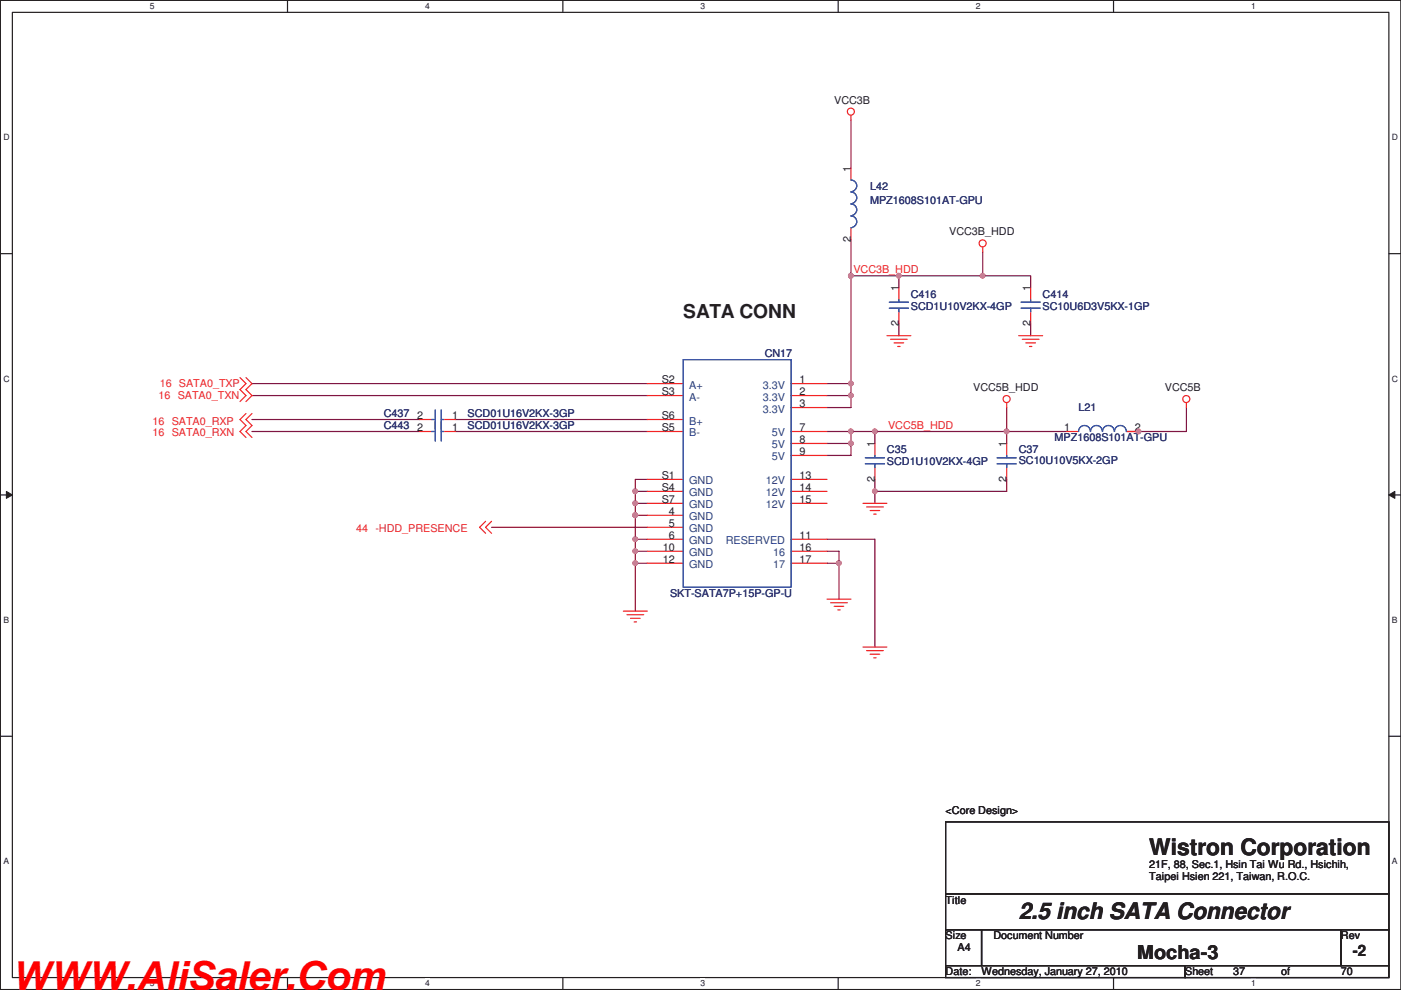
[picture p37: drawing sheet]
<svg xmlns="http://www.w3.org/2000/svg" width="297mm" height="210mm" viewBox="0 0 297 210" stroke-linecap="round" stroke-linejoin="round" font-family="sans-serif">
<defs><g id="words">
<text font-size="8.5" fill="#f00" x="2.5" y="209.9">WWW.AliSaler.Com</text>
<g font-size="4.8" fill="#231f20">
<text x="243.7" y="181.4">Wistron Corporation</text>
<text x="216" y="195">2.5 inch SATA Connector</text>
</g>
<g font-size="4.1" fill="#231f20">
<text x="144.9" y="67.3">SATA CONN</text>
<text x="241.1" y="203.5">Mocha-3</text>
</g>
<text font-size="3.3" fill="#231f20" x="286.8" y="202.8">-2</text>
<g font-size="2.3" fill="#231f20">
<text x="176.9" y="22">VCC3B</text>
<text x="180.4" y="36.4" transform="rotate(-90 180.4 36.4)">1</text>
<text x="180.4" y="51.4" transform="rotate(-90 180.4 51.4)">2</text>
<text x="201.2" y="49.9">VCC3B_HDD</text>
<text x="190.5" y="61.8" transform="rotate(-90 190.5 61.8)">1</text>
<text x="218.5" y="61.8" transform="rotate(-90 218.5 61.8)">1</text>
<text x="190.5" y="69.2" transform="rotate(-90 190.5 69.2)">2</text>
<text x="218.5" y="69.2" transform="rotate(-90 218.5 69.2)">2</text>
<text x="140.3" y="81.3">S2</text>
<text x="140.3" y="83.9">S3</text>
<text x="169.5" y="81.3">1</text>
<text x="169.5" y="83.9">2</text>
<text x="206.3" y="82.9">VCC5B_HDD</text>
<text x="247" y="82.9">VCC5B</text>
<text x="88.5" y="88.9">2</text>
<text x="95.8" y="88.9">1</text>
<text x="140.3" y="88.9">S6</text>
<text x="169.5" y="86.4">3</text>
<text x="88.5" y="91.5">2</text>
<text x="95.8" y="91.5">1</text>
<text x="140.3" y="91.5">S5</text>
<text x="169.5" y="91.5">7</text>
<text x="169.5" y="94">8</text>
<text x="185.5" y="94.8" transform="rotate(-90 185.5 94.8)">1</text>
<text x="213.4" y="94.8" transform="rotate(-90 213.4 94.8)">1</text>
<text x="225.6" y="91.5">1</text>
<text x="240.6" y="91.5">2</text>
<text x="140.3" y="101.6">S1</text>
<text x="169.5" y="96.6">9</text>
<text x="169.5" y="101.6">13</text>
<text x="140.3" y="104.2">S4</text>
<text x="140.3" y="106.7">S7</text>
<text x="169.5" y="104.2">14</text>
<text x="169.5" y="106.7">15</text>
<text x="185.5" y="102.2" transform="rotate(-90 185.5 102.2)">2</text>
<text x="213.4" y="102.2" transform="rotate(-90 213.4 102.2)">2</text>
<text x="141.8" y="109.3">4</text>
<text x="141.8" y="111.8">5</text>
<text x="140.5" y="116.9">10</text>
<text x="140.5" y="119.4">12</text>
<text x="141.8" y="114.3">6</text>
<text x="169.5" y="114.3">11</text>
<text x="169.5" y="116.9">16</text>
<text x="169.5" y="119.4">17</text>
<text x="200.5" y="172.6">&lt;Core Design&gt;</text>
<text x="243.7" y="184">21F, 88, Sec.1, Hsin Tai Wu Rd., Hsichih,</text>
<text x="200.5" y="191.6">Title</text>
<text x="243.7" y="186.7">Taipei Hsien 221, Taiwan, R.O.C.</text>
<text x="200.5" y="199.3">Size</text>
<text x="203" y="201.8">A4</text>
<text x="210.6" y="199.3">Document Number</text>
<text x="284.3" y="199.3">Rev</text>
<text x="200.5" y="206.9">Date:</text>
<text x="208.1" y="206.9">Wednesday, January 27, 2010</text>
<text x="251.3" y="206.9">Sheet</text>
<text x="261.4" y="206.9">37</text>
<text x="271.6" y="206.9">of</text>
<text x="284.3" y="206.9">70</text>
</g>
<g font-size="2.3" fill="#2d2d72">
<text x="184.5" y="40.3">L42</text>
<text x="184.5" y="43.3">MPZ1608S101AT-GPU</text>
<text x="193.1" y="63.1">C416</text>
<text x="193.1" y="65.7">SCD1U10V2KX-4GP</text>
<text x="221.1" y="63.1">C414</text>
<text x="221.1" y="65.7">SC10U6D3V5KX-1GP</text>
<text x="162.1" y="75.8">CN17</text>
<text x="81.4" y="88.5">C437</text>
<text x="99.1" y="88.5">SCD01U16V2KX-3GP</text>
<text x="228.7" y="87.2">L21</text>
<text x="81.4" y="91.1">C443</text>
<text x="99.1" y="91.1">SCD01U16V2KX-3GP</text>
<text x="223.6" y="93.6">MPZ1608S101AT-GPU</text>
<text x="188" y="96.1">C35</text>
<text x="188" y="98.7">SCD1U10V2KX-4GP</text>
<text x="216" y="96.1">C37</text>
<text x="216" y="98.4">SC10U10V5KX-2GP</text>
<text x="142.1" y="126.6">SKT-SATA7P+15P-GP-U</text>
</g>
<g font-size="2.3" fill="#ec2426">
<text x="180.9" y="58">VCC3B_HDD</text>
<text x="33.9" y="82.2">16 SATA0_TXP</text>
<text x="33.6" y="84.7">16 SATA0_TXN</text>
<text x="32.3" y="90">16 SATA0_RXP</text>
<text x="32.3" y="92.6">16 SATA0_RXN</text>
<text x="188.3" y="91">VCC5B_HDD</text>
<text x="75.5" y="112.9">44 -HDD_PRESENCE</text>
</g>
<g font-size="2.3" fill="#1d437e">
<text x="146.1" y="82.4">A+</text>
<text x="161.8" y="82.4">3.3V</text>
<text x="146.1" y="85">A-</text>
<text x="161.8" y="85">3.3V</text>
<text x="161.8" y="87.5">3.3V</text>
<text x="146.1" y="92.6">B-</text>
<text x="146.1" y="90">B+</text>
<text x="163.7" y="92.6">5V</text>
<text x="163.7" y="95.1">5V</text>
<text x="163.7" y="97.7">5V</text>
<text x="146.1" y="102.7">GND</text>
<text x="146.1" y="105.3">GND</text>
<text x="146.1" y="107.8">GND</text>
<text x="162.4" y="102.7">12V</text>
<text x="162.4" y="105.3">12V</text>
<text x="162.4" y="107.8">12V</text>
<text x="146.1" y="110.4">GND</text>
<text x="146.1" y="112.9">GND</text>
<text x="146.1" y="115.4">GND</text>
<text x="146.1" y="118">GND</text>
<text x="153.9" y="115.4">RESERVED</text>
<text x="163.9" y="118">16</text>
<text x="146.1" y="120.5">GND</text>
<text x="163.9" y="120.5">17</text>
</g>
<g font-size="1.8" fill="#231f20">
<text x="31.8" y="1.9">5</text>
<text x="90.1" y="1.9">4</text>
<text x="148.5" y="1.9">3</text>
<text x="206.9" y="1.9">2</text>
<text x="265.3" y="1.9">1</text>
<text x=".7" y="29.8">D</text>
<text x="295.1" y="29.8">D</text>
<text x=".7" y="81">C</text>
<text x="295.1" y="81">C</text>
<text x=".7" y="132.2">B</text>
<text x="295.1" y="132.2">B</text>
<text x=".7" y="183.3">A</text>
<text x="295.1" y="183.3">A</text>
<text x="31.8" y="209.2">5</text>
<text x="90.1" y="209.2">4</text>
<text x="148.5" y="209.2">3</text>
<text x="206.9" y="209.2">2</text>
<text x="265.3" y="209.2">1</text>
</g>
</g></defs>
<path d="M.1 .1h296.9v209.8h-296.9zM2.6 2.6h291.9v204.7h-291.9z" fill="none" stroke="#231f20" stroke-width=".25"/>
<g fill="#fff">
<path d="M31.8 .3h1v2h-1z"/>
<path d="M31.8 207.6h1v2h-1z"/>
</g>
<path d="M61 .1v2.5M61 207.3v2.6" fill="none" stroke="#231f20" stroke-width=".25"/>
<g fill="#fff">
<path d="M90.1 .3h1v2h-1z"/>
<path d="M90.1 207.6h1v2h-1z"/>
</g>
<path d="M119.3 .1v2.5M119.3 207.3v2.6" fill="none" stroke="#231f20" stroke-width=".25"/>
<g fill="#fff">
<path d="M148.5 .3h1v2h-1z"/>
<path d="M148.5 207.6h1v2h-1z"/>
</g>
<path d="M177.7 .1v2.5M177.7 207.3v2.6" fill="none" stroke="#231f20" stroke-width=".25"/>
<g fill="#fff">
<path d="M206.9 .3h1v2h-1z"/>
<path d="M206.9 207.6h1v2h-1z"/>
</g>
<path d="M236.1 .1v2.5M236.1 207.3v2.6" fill="none" stroke="#231f20" stroke-width=".25"/>
<g fill="#fff">
<path d="M265.3 .3h.9v2h-.9z"/>
<path d="M265.3 207.6h.9v2h-.9z"/>
<path d="M.7 28.2h1.3v2h-1.3z"/>
<path d="M295.1 28.2h1.3v2h-1.3z"/>
<path d="M.7 79.4h1.3v2h-1.3z"/>
<path d="M295.1 79.4h1.3v2h-1.3z"/>
</g>
<path d="M.1 53.8h2.5M294.5 53.8h2.5" fill="none" stroke="#231f20" stroke-width=".25"/>
<g fill="#fff">
<path d="M.7 130.6h1.2v1.9h-1.2z"/>
<path d="M295.1 130.6h1.2v1.9h-1.2z"/>
</g>
<path d="M.1 105h2.5M294.5 105h2.5" fill="none" stroke="#231f20" stroke-width=".25"/>
<path d="M1.4 104.2l1.2 .8-1.2 .7z" fill="#231f20"/>
<path d="M1.4 104.2l1.2 .8-1.2 .7z" fill="none" stroke="#231f20" stroke-width=".21"/>
<path d="M294.5 105l1.2-.8v1.5z" fill="#231f20"/>
<path d="M294.5 105l1.2-.8v1.5z" fill="none" stroke="#231f20" stroke-width=".21"/>
<g fill="#fff">
<path d="M.7 181.7h1.2v2h-1.2z"/>
<path d="M295.1 181.7h1.2v2h-1.2z"/>
</g>
<path d="M.1 156.2h2.5M294.5 156.2h2.5" fill="none" stroke="#231f20" stroke-width=".25"/>
<path d="M175.3 81.4h5.1M180.4 83.9v2.5M104.2 111.8h33M134.7 114.4h2.5M134.7 101.7h2.5" fill="none" stroke="#7f1542" stroke-width=".25"/>
<circle cx="180.4" cy="83.9" r=".49" fill="#b8529f"/>
<circle cx="180.4" cy="83.9" r=".49" fill="none" stroke="#b8529f" stroke-width=".25"/>
<path d="M134.7 114.4v2.5M185.5 114.4v22.8" fill="none" stroke="#7f1542" stroke-width=".25"/>
<circle cx="134.7" cy="114.4" r=".49" fill="#b8529f"/>
<circle cx="134.7" cy="114.4" r=".49" fill="none" stroke="#b8529f" stroke-width=".25"/>
<path d="M185.5 91.5h27.9" fill="none" stroke="#7f1542" stroke-width=".25"/>
<circle cx="185.5" cy="91.5" r=".49" fill="#b8529f"/>
<circle cx="185.5" cy="91.5" r=".49" fill="none" stroke="#b8529f" stroke-width=".25"/>
<path d="M134.7 116.9v2.6M185.5 101.7v2.5" fill="none" stroke="#7f1542" stroke-width=".25"/>
<circle cx="134.7" cy="116.9" r=".49" fill="#b8529f"/>
<circle cx="134.7" cy="116.9" r=".49" fill="none" stroke="#b8529f" stroke-width=".25"/>
<path d="M134.7 101.7v2.5h2.5M177.9 119.5v7.6" fill="none" stroke="#7f1542" stroke-width=".25"/>
<circle cx="177.9" cy="119.4" r=".49" fill="#b8529f"/>
<circle cx="177.9" cy="119.4" r=".49" fill="none" stroke="#b8529f" stroke-width=".25"/>
<path d="M180.4 25.5v10.1M175.3 83.9h5.1M134.7 109.3v5.1M175.3 114.4h10.2" fill="none" stroke="#7f1542" stroke-width=".25"/>
<circle cx="134.7" cy="109.3" r=".49" fill="#b8529f"/>
<circle cx="134.7" cy="109.3" r=".49" fill="none" stroke="#b8529f" stroke-width=".25"/>
<path d="M180.4 58.5h10.2" fill="none" stroke="#7f1542" stroke-width=".25"/>
<circle cx="180.4" cy="58.5" r=".49" fill="#b8529f"/>
<circle cx="180.4" cy="58.5" r=".49" fill="none" stroke="#b8529f" stroke-width=".25"/>
<path d="M134.7 116.9h2.5M134.7 106.8h2.5" fill="none" stroke="#7f1542" stroke-width=".25"/>
<circle cx="134.7" cy="106.7" r=".49" fill="#b8529f"/>
<circle cx="134.7" cy="106.7" r=".49" fill="none" stroke="#b8529f" stroke-width=".25"/>
<path d="M134.7 106.8v2.5" fill="none" stroke="#7f1542" stroke-width=".25"/>
<circle cx="134.7" cy="109.3" r=".49" fill="#b8529f"/>
<circle cx="134.7" cy="109.3" r=".49" fill="none" stroke="#b8529f" stroke-width=".25"/>
<path d="M180.4 91.5v2.6" fill="none" stroke="#7f1542" stroke-width=".25"/>
<circle cx="180.4" cy="91.5" r=".49" fill="#b8529f"/>
<circle cx="180.4" cy="91.5" r=".49" fill="none" stroke="#b8529f" stroke-width=".25"/>
<circle cx="180.4" cy="94" r=".49" fill="#b8529f"/>
<circle cx="180.4" cy="94" r=".49" fill="none" stroke="#b8529f" stroke-width=".25"/>
<path d="M175.3 96.6h5.1M175.3 91.5h5.1M134.7 119.5h2.5M175.3 119.5h2.6M175.3 116.9h2.6" fill="none" stroke="#7f1542" stroke-width=".25"/>
<circle cx="134.7" cy="119.4" r=".49" fill="#b8529f"/>
<circle cx="134.7" cy="119.4" r=".49" fill="none" stroke="#b8529f" stroke-width=".25"/>
<path d="M180.4 58.5v22.9" fill="none" stroke="#7f1542" stroke-width=".25"/>
<circle cx="180.4" cy="58.5" r=".49" fill="#b8529f"/>
<circle cx="180.4" cy="58.5" r=".49" fill="none" stroke="#b8529f" stroke-width=".25"/>
<path d="M134.7 104.2v2.6" fill="none" stroke="#7f1542" stroke-width=".25"/>
<circle cx="134.7" cy="104.2" r=".49" fill="#b8529f"/>
<circle cx="134.7" cy="104.2" r=".49" fill="none" stroke="#b8529f" stroke-width=".25"/>
<path d="M180.4 81.4v2.5" fill="none" stroke="#7f1542" stroke-width=".25"/>
<circle cx="180.4" cy="81.3" r=".49" fill="#b8529f"/>
<circle cx="180.4" cy="81.3" r=".49" fill="none" stroke="#b8529f" stroke-width=".25"/>
<path d="M134.7 109.3h2.5M177.9 116.9v2.6" fill="none" stroke="#7f1542" stroke-width=".25"/>
<circle cx="134.7" cy="109.3" r=".49" fill="#b8529f"/>
<circle cx="134.7" cy="109.3" r=".49" fill="none" stroke="#b8529f" stroke-width=".25"/>
<path d="M175.3 94.1h5.1v2.5M213.4 91.5h12.7M134.7 119.5v10.1" fill="none" stroke="#7f1542" stroke-width=".25"/>
<circle cx="213.4" cy="91.5" r=".49" fill="#b8529f"/>
<circle cx="213.4" cy="91.5" r=".49" fill="none" stroke="#b8529f" stroke-width=".25"/>
<path d="M241.4 91.5h10.1" fill="none" stroke="#7f1542" stroke-width=".25"/>
<circle cx="241.4" cy="91.5" r=".49" fill="#b8529f"/>
<circle cx="241.4" cy="91.5" r=".49" fill="none" stroke="#b8529f" stroke-width=".25"/>
<path d="M251.5 86.4v5.1M213.4 104.2h-27.9v2.6" fill="none" stroke="#7f1542" stroke-width=".25"/>
<circle cx="185.5" cy="104.2" r=".49" fill="#b8529f"/>
<circle cx="185.5" cy="104.2" r=".49" fill="none" stroke="#b8529f" stroke-width=".25"/>
<g fill="none" stroke="#7f1542" stroke-width=".25">
<path d="M180.4 50.9v7.6M190.6 58.5v2.5M208.4 53.4v5.1h10.1v2.5M190.6 68.7v2.5M218.5 68.7v2.5M53.4 91.5h35.6M53.4 89h35.6M53.4 81.4h83.8M53.4 83.9h83.8M96.6 91.5h40.6M96.6 89h40.6M175.3 86.4h5.1"/>
<path d="M180.4 91.5h5.1v2.6M213.4 86.4v7.7M213.4 101.7v2.5"/>
</g>
<circle cx="208.3" cy="58.5" r=".49" fill="#b8529f"/>
<circle cx="208.3" cy="58.5" r=".49" fill="none" stroke="#b8529f" stroke-width=".25"/>
<path d="M190.6 58.5h17.8" fill="none" stroke="#7f1542" stroke-width=".25"/>
<circle cx="190.6" cy="58.5" r=".49" fill="#b8529f"/>
<circle cx="190.6" cy="58.5" r=".49" fill="none" stroke="#b8529f" stroke-width=".25"/>
<path d="M238.8 91.5h2.6" fill="none" stroke="#7f1542" stroke-width=".25"/>
<g fill="none" stroke="#ec2426" stroke-width=".25">
<path d="M180.4 24.5v1M180.4 35.6v2.6M180.4 48.3v2.6M208.4 52.4v1M188 71.2h5.1M188.8 72h3.6M189.6 72.7h2M190.3 73.5h.5M190.6 61v2.6M190.6 66.1v2.6M216 71.2h5.1M216.7 72h3.6"/>
<path d="M217.5 72.7h2M218.3 73.5h.5M218.5 61v2.6M218.5 66.1v2.6M50.9 80.1l1.3 1.3-1.3 1.2 1.3 1.3-1.3 1.3M52.2 80.1l1.2 1.3-1.2 1.2 1.2 1.3-1.2 1.3M52.2 87.7l-1.3 1.3 1.3 1.3-1.3 1.2 1.3 1.3M53.4 87.7l-1.2 1.3 1.2 1.3-1.2 1.2 1.2 1.3M89 89h2.5M89 91.5h2.5M94.1 89h2.5M94.1 91.5h2.5"/>
<path d="M137.2 89h7.7M137.2 81.4h7.7M137.2 83.9h7.7M137.2 91.5h7.7M167.7 81.4h7.6M167.7 83.9h7.6M167.7 86.4h7.6M167.7 91.5h7.6M167.7 94.1h7.6M167.7 96.6h7.6M185.5 94.1v2.5M185.5 99.1v2.6"/>
<path d="M213.4 85.4v1M213.4 94.1v2.5M213.4 99.1v2.6M226.1 91.5h2.6M238.8 91.5h2.6M251.5 85.4v1M103 110.6l-1.3 1.2 1.3 1.3M104.2 110.6l-1.2 1.2 1.2 1.3M137.2 106.8h7.7M137.2 114.4h7.7M137.2 101.7h7.7M137.2 104.2h7.7"/>
<path d="M137.2 109.3h7.7M137.2 111.8h7.7M137.2 116.9h7.7M137.2 119.5h7.7M167.7 106.8h7.6M167.7 114.4h7.6M167.7 101.7h7.6M167.7 104.2h7.6M167.7 116.9h7.6M167.7 119.5h7.6M183 106.8h5M183.7 107.5h3.6"/>
<path d="M184.5 108.3h2M185.2 109h.6M132.2 129.6h5M132.9 130.4h3.6M133.7 131.1h2M134.4 131.9h.6M175.3 127.1h5.1M176.1 127.8h3.6M176.9 128.6h2M177.6 129.4h.5M183 137.2h5M183.7 138h3.6"/>
<path d="M184.5 138.8h2M185.2 139.5h.6"/>
<circle cx="180.4" cy="23.7" r=".75"/>
<circle cx="208.3" cy="51.6" r=".75"/>
<circle cx="213.4" cy="84.6" r=".75"/>
<circle cx="251.5" cy="84.6" r=".75"/>
</g>
<path d="M200.5 174.3h94v15.3h-94zM200.5 189.6h94v7.6h-94zM200.5 197.2h7.6v7.6h-7.6zM208.1 197.2h76.2v7.6h-76.2zM284.3 197.2h10.2v7.6h-10.2zM200.5 204.8h50.8v2.5h-50.8zM251.3 204.8h43.2v2.5h-43.2z" fill="none" stroke="#231f20" stroke-width=".25"/>
<g fill="none" stroke="#3a53a4" stroke-width=".25">
<path d="M180.4 38.2a1.25 1.25 0 0 1 1.2 1.2 1.25 1.25 0 0 1-1.2 1.3M180.4 40.7a1.25 1.25 0 0 1 1.2 1.3 1.25 1.25 0 0 1-1.2 1.2M180.4 43.3a1.25 1.25 0 0 1 1.2 1.2 1.25 1.25 0 0 1-1.2 1.3M180.4 45.8a1.25 1.25 0 0 1 1.2 1.2 1.25 1.25 0 0 1-1.2 1.3M144.9 76.3h22.8v48.2h-22.8zM188.5 64.1h4.1M188.5 65.4h4.1M190.6 63.6v.5M190.6 65.4v.7M216.5 64.1h4.1M216.5 65.4h4.1M218.5 63.6v.5"/>
<path d="M218.5 65.4v.7M91.5 89h.8M91.5 91.5h.8M92.3 86.9v6.7M93.6 86.9v6.7M93.6 89h.5M93.6 91.5h.5M183.5 97.1h4M183.5 98.4h4M185.5 96.6v.5M185.5 98.4v.7M211.4 98.4h4.1"/>
<path d="M211.4 97.1h4.1M213.4 96.6v.5M213.4 98.4v.7M231.2 91.5a1.25 1.25 0 0 0-1.3-1.2 1.25 1.25 0 0 0-1.2 1.2M233.7 91.5a1.25 1.25 0 0 0-1.2-1.2 1.25 1.25 0 0 0-1.3 1.2M236.3 91.5a1.25 1.25 0 0 0-1.3-1.2 1.25 1.25 0 0 0-1.2 1.2M238.8 91.5a1.25 1.25 0 0 0-1.3-1.2 1.25 1.25 0 0 0-1.2 1.2"/>
</g>
<circle cx="180.4" cy="83.9" r=".49" fill="#b8529f"/>
<circle cx="180.4" cy="83.9" r=".49" fill="none" stroke="#b8529f" stroke-width=".25"/>
<circle cx="134.7" cy="114.4" r=".49" fill="#b8529f"/>
<circle cx="134.7" cy="114.4" r=".49" fill="none" stroke="#b8529f" stroke-width=".25"/>
<circle cx="185.5" cy="91.5" r=".49" fill="#b8529f"/>
<circle cx="185.5" cy="91.5" r=".49" fill="none" stroke="#b8529f" stroke-width=".25"/>
<circle cx="134.7" cy="116.9" r=".49" fill="#b8529f"/>
<circle cx="134.7" cy="116.9" r=".49" fill="none" stroke="#b8529f" stroke-width=".25"/>
<circle cx="177.9" cy="119.4" r=".49" fill="#b8529f"/>
<circle cx="177.9" cy="119.4" r=".49" fill="none" stroke="#b8529f" stroke-width=".25"/>
<circle cx="134.7" cy="109.3" r=".49" fill="#b8529f"/>
<circle cx="134.7" cy="109.3" r=".49" fill="none" stroke="#b8529f" stroke-width=".25"/>
<circle cx="180.4" cy="58.5" r=".49" fill="#b8529f"/>
<circle cx="180.4" cy="58.5" r=".49" fill="none" stroke="#b8529f" stroke-width=".25"/>
<circle cx="134.7" cy="106.7" r=".49" fill="#b8529f"/>
<circle cx="134.7" cy="106.7" r=".49" fill="none" stroke="#b8529f" stroke-width=".25"/>
<circle cx="134.7" cy="109.3" r=".49" fill="#b8529f"/>
<circle cx="134.7" cy="109.3" r=".49" fill="none" stroke="#b8529f" stroke-width=".25"/>
<circle cx="180.4" cy="91.5" r=".49" fill="#b8529f"/>
<circle cx="180.4" cy="91.5" r=".49" fill="none" stroke="#b8529f" stroke-width=".25"/>
<circle cx="180.4" cy="94" r=".49" fill="#b8529f"/>
<circle cx="180.4" cy="94" r=".49" fill="none" stroke="#b8529f" stroke-width=".25"/>
<circle cx="134.7" cy="119.4" r=".49" fill="#b8529f"/>
<circle cx="134.7" cy="119.4" r=".49" fill="none" stroke="#b8529f" stroke-width=".25"/>
<circle cx="180.4" cy="58.5" r=".49" fill="#b8529f"/>
<circle cx="180.4" cy="58.5" r=".49" fill="none" stroke="#b8529f" stroke-width=".25"/>
<circle cx="134.7" cy="104.2" r=".49" fill="#b8529f"/>
<circle cx="134.7" cy="104.2" r=".49" fill="none" stroke="#b8529f" stroke-width=".25"/>
<circle cx="180.4" cy="81.3" r=".49" fill="#b8529f"/>
<circle cx="180.4" cy="81.3" r=".49" fill="none" stroke="#b8529f" stroke-width=".25"/>
<circle cx="134.7" cy="109.3" r=".49" fill="#b8529f"/>
<circle cx="134.7" cy="109.3" r=".49" fill="none" stroke="#b8529f" stroke-width=".25"/>
<circle cx="213.4" cy="91.5" r=".49" fill="#b8529f"/>
<circle cx="213.4" cy="91.5" r=".49" fill="none" stroke="#b8529f" stroke-width=".25"/>
<circle cx="241.4" cy="91.5" r=".49" fill="#b8529f"/>
<circle cx="241.4" cy="91.5" r=".49" fill="none" stroke="#b8529f" stroke-width=".25"/>
<circle cx="185.5" cy="104.2" r=".49" fill="#b8529f"/>
<circle cx="185.5" cy="104.2" r=".49" fill="none" stroke="#b8529f" stroke-width=".25"/>
<circle cx="208.3" cy="58.5" r=".49" fill="#b8529f"/>
<circle cx="208.3" cy="58.5" r=".49" fill="none" stroke="#b8529f" stroke-width=".25"/>
<circle cx="190.6" cy="58.5" r=".49" fill="#b8529f"/>
<circle cx="190.6" cy="58.5" r=".49" fill="none" stroke="#b8529f" stroke-width=".25"/>
<use href="#words"/>
</svg>
